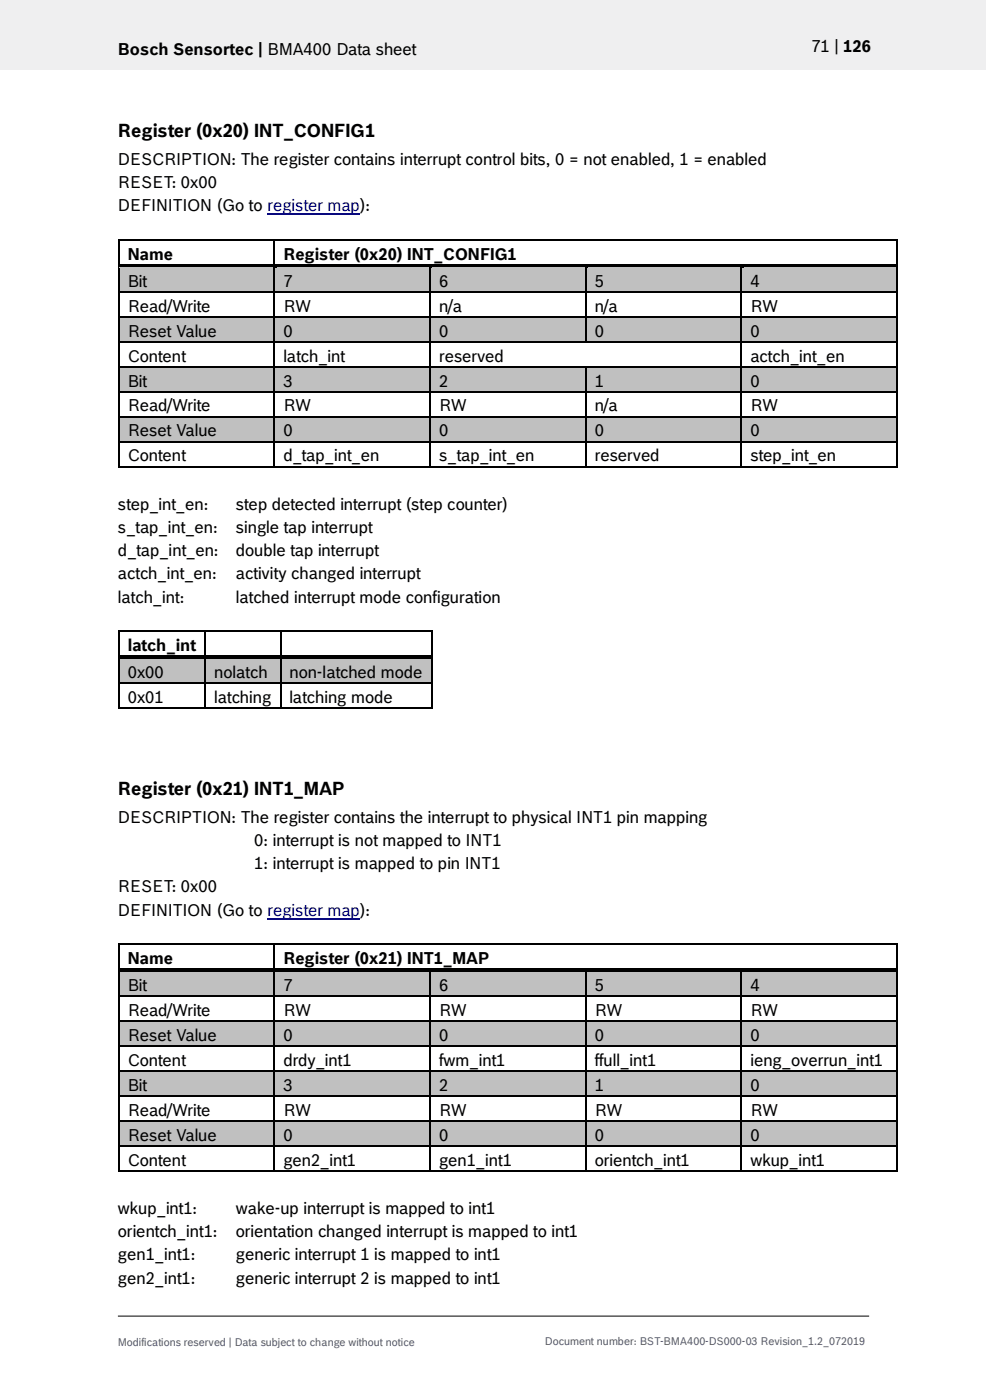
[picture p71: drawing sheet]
<svg xmlns="http://www.w3.org/2000/svg" width="210mm" height="297mm" viewBox="0 0 210 297" stroke-linecap="round" stroke-linejoin="round" font-family="sans-serif">
<defs><g id="words">
<g font-size="3.9">
<text x="25" y="29">Register (0x20) INT_CONFIG1</text>
<text x="25" y="168.6">Register (0x21) INT1_MAP</text>
</g>
<g font-size="3.5">
<text x="25" y="11.6">Bosch Sensortec | BMA400 Data sheet</text>
<text x="172.1" y="11">71 | 126</text>
<text x="25" y="35">DESCRIPTION: The register contains interrupt control bits, 0 = not enabled, 1 = enabled</text>
<text x="25" y="39.9">RESET: 0x00</text>
<text x="25" y="44.8">DEFINITION (Go to register map):</text>
<text x="27.1" y="55.1">Name</text>
<text x="60.1" y="55.1">Register (0x20) INT_CONFIG1</text>
<text x="27.1" y="60.8">Bit</text>
<text x="60.1" y="60.8">7</text>
<text x="93.2" y="60.8">6</text>
<text x="126.2" y="60.8">5</text>
<text x="159.2" y="60.8">4</text>
<text x="27.1" y="66.1">Read/Write</text>
<text x="27.1" y="71.4">Reset Value</text>
<text x="60.1" y="66.1">RW</text>
<text x="60.1" y="71.4">0</text>
<text x="93.2" y="66.1">n/a</text>
<text x="93.2" y="71.4">0</text>
<text x="126.2" y="66.1">n/a</text>
<text x="126.2" y="71.4">0</text>
<text x="159.2" y="66.1">RW</text>
<text x="159.2" y="71.4">0</text>
<text x="27.1" y="76.7">Content</text>
<text x="60.1" y="76.7">latch_int</text>
<text x="93.2" y="76.7">reserved</text>
<text x="159.2" y="76.7">actch_int_en</text>
<text x="27.1" y="82">Bit</text>
<text x="60.1" y="82">3</text>
<text x="93.2" y="82">2</text>
<text x="126.2" y="82">1</text>
<text x="159.2" y="82">0</text>
<text x="27.1" y="87.3">Read/Write</text>
<text x="60.1" y="87.3">RW</text>
<text x="93.2" y="87.3">RW</text>
<text x="126.2" y="87.3">n/a</text>
<text x="159.2" y="87.3">RW</text>
<text x="27.1" y="92.6">Reset Value</text>
<text x="60.1" y="92.6">0</text>
<text x="93.2" y="92.6">0</text>
<text x="126.2" y="92.6">0</text>
<text x="159.2" y="92.6">0</text>
<text x="27.1" y="97.9">Content</text>
<text x="60.1" y="97.9">d_tap_int_en</text>
<text x="93.2" y="97.9">s_tap_int_en</text>
<text x="126.2" y="97.9">reserved</text>
<text x="159.2" y="97.9">step_int_en</text>
<text x="25" y="108.1">step_int_en:</text>
<text x="25" y="113">s_tap_int_en:</text>
<text x="50" y="108.1">step detected interrupt (step counter)</text>
<text x="50" y="113">single tap interrupt</text>
<text x="25" y="118">d_tap_int_en:</text>
<text x="50" y="118">double tap interrupt</text>
<text x="25" y="122.9">actch_int_en:</text>
<text x="50" y="122.9">activity changed interrupt</text>
<text x="25" y="127.9">latch_int:</text>
<text x="50" y="127.9">latched interrupt mode configuration</text>
<text x="27.1" y="138.1">latch_int</text>
<text x="27.1" y="143.8">0x00</text>
<text x="45.4" y="143.8">nolatch</text>
<text x="61.4" y="143.8">non-latched mode</text>
<text x="27.1" y="149.1">0x01</text>
<text x="45.4" y="149.1">latching</text>
<text x="61.4" y="149.1">latching mode</text>
<text x="25" y="174.5">DESCRIPTION: The register contains the interrupt to physical INT1 pin mapping</text>
<text x="53.9" y="179.5">0: interrupt is not mapped to INT1</text>
<text x="53.9" y="184.4">1: interrupt is mapped to pin INT1</text>
<text x="25" y="189.3">RESET: 0x00</text>
<text x="25" y="194.3">DEFINITION (Go to register map):</text>
<text x="27.1" y="204.5">Name</text>
<text x="60.1" y="204.5">Register (0x21) INT1_MAP</text>
<text x="27.1" y="210.3">Bit</text>
<text x="27.1" y="215.5">Read/Write</text>
<text x="60.1" y="210.3">7</text>
<text x="60.1" y="215.5">RW</text>
<text x="93.2" y="210.3">6</text>
<text x="93.2" y="215.5">RW</text>
<text x="126.2" y="210.3">5</text>
<text x="126.2" y="215.5">RW</text>
<text x="159.2" y="210.3">4</text>
<text x="159.2" y="215.5">RW</text>
<text x="27.1" y="220.8">Reset Value</text>
<text x="60.1" y="220.8">0</text>
<text x="93.2" y="220.8">0</text>
<text x="126.2" y="220.8">0</text>
<text x="159.2" y="220.8">0</text>
<text x="27.1" y="226.1">Content</text>
<text x="60.1" y="226.1">drdy_int1</text>
<text x="93.2" y="226.1">fwm_int1</text>
<text x="126.2" y="226.1">ffull_int1</text>
<text x="159.2" y="226.1">ieng_overrun_int1</text>
<text x="27.1" y="231.4">Bit</text>
<text x="60.1" y="231.4">3</text>
<text x="93.2" y="231.4">2</text>
<text x="126.2" y="231.4">1</text>
<text x="159.2" y="231.4">0</text>
<text x="27.1" y="236.7">Read/Write</text>
<text x="60.1" y="236.7">RW</text>
<text x="93.2" y="236.7">RW</text>
<text x="126.2" y="236.7">RW</text>
<text x="159.2" y="236.7">RW</text>
<text x="27.1" y="242">Reset Value</text>
<text x="60.1" y="242">0</text>
<text x="93.2" y="242">0</text>
<text x="126.2" y="242">0</text>
<text x="159.2" y="242">0</text>
<text x="27.1" y="247.3">Content</text>
<text x="60.1" y="247.3">gen2_int1</text>
<text x="93.2" y="247.3">gen1_int1</text>
<text x="126.2" y="247.3">orientch_int1</text>
<text x="159.2" y="247.3">wkup_int1</text>
<text x="25" y="257.5">wkup_int1:</text>
<text x="50" y="257.5">wake-up interrupt is mapped to int1</text>
<text x="25" y="262.5">orientch_int1:</text>
<text x="50" y="262.5">orientation changed interrupt is mapped to int1</text>
<text x="25" y="267.4">gen1_int1:</text>
<text x="50" y="267.4">generic interrupt 1 is mapped to int1</text>
<text x="25" y="272.3">gen2_int1:</text>
<text x="50" y="272.3">generic interrupt 2 is mapped to int1</text>
</g>
<g font-size="2.3" fill="#535f6b">
<text x="25" y="285.5">Modifications reserved | Data subject to change without notice</text>
<text x="115.6" y="285.3">Document number: BST-BMA400-DS000-03 Revision_1.2_072019</text>
</g>
</g></defs>
<path d="M-.1 0h209.2v14.8h-209.2z" fill-rule="evenodd" fill="#efeff0"/>
<path d="M25 279.2h159.4" fill="none" stroke="#000" stroke-width=".21"/>
<path d="M56.7 45.5h19.7" fill="none" stroke="#00f" stroke-width=".25"/>
<g fill="#000">
<path d="M25 50.8h.4v.3h-.4z" fill-rule="evenodd"/>
<path d="M25 50.8h.4v.3h-.4z" fill-rule="evenodd"/>
<path d="M58 50.8h.4v.3h-.4z" fill-rule="evenodd"/>
<path d="M190.2 50.8h.3v.3h-.3z" fill-rule="evenodd"/>
<path d="M190.2 50.8h.3v.3h-.3z" fill-rule="evenodd"/>
</g>
<path d="M25.2 51.1v5M25.4 50.9h32.6M58.2 51.1v5M58.4 50.9h131.8M190.3 51.1v5" fill="none" stroke="#000" stroke-width=".34"/>
<g fill="#c0c0c0">
<path d="M25.4 56.9h32.6v4.9h-32.6z" fill-rule="evenodd"/>
<path d="M27.1 56.9h29.2v4.9h-29.2z" fill-rule="evenodd"/>
<path d="M58.4 56.9h32.7v4.9h-32.7z" fill-rule="evenodd"/>
<path d="M60.1 56.9h29.2v4.9h-29.2z" fill-rule="evenodd"/>
<path d="M91.4 56.9h32.7v4.9h-32.7z" fill-rule="evenodd"/>
<path d="M93.2 56.9h29.2v4.9h-29.2z" fill-rule="evenodd"/>
<path d="M124.4 56.9h32.7v4.9h-32.7z" fill-rule="evenodd"/>
<path d="M126.2 56.9h29.2v4.9h-29.2z" fill-rule="evenodd"/>
<path d="M157.5 56.9h32.7v4.9h-32.7z" fill-rule="evenodd"/>
<path d="M159.2 56.9h29.2v4.9h-29.2z" fill-rule="evenodd"/>
</g>
<g fill="#000">
<path d="M25 56.1h.4v.8h-.4z" fill-rule="evenodd"/>
<path d="M25.4 56.1h32.6v.7h-32.6z" fill-rule="evenodd"/>
</g>
<path d="M25.4 56.8h32.6" fill="none" stroke="#c0c0c0" stroke-width=".21"/>
<path d="M58.4 56.8l.4 .1z" fill-rule="evenodd" fill="#c0c0c0"/>
<g fill="#000">
<path d="M58 56.8l.4 .1z" fill-rule="evenodd"/>
<path d="M58 56.1h.8v.7h-.8z" fill-rule="evenodd"/>
<path d="M58.8 56.1h32.3v.7h-32.3z" fill-rule="evenodd"/>
</g>
<path d="M58.8 56.8h32.3" fill="none" stroke="#c0c0c0" stroke-width=".21"/>
<path d="M91.4 56.8l.4 .1z" fill-rule="evenodd" fill="#c0c0c0"/>
<g fill="#000">
<path d="M91.1 56.8l.3 .1z" fill-rule="evenodd"/>
<path d="M91.1 56.1h.7v.7h-.7z" fill-rule="evenodd"/>
<path d="M91.8 56.1h32.3v.7h-32.3z" fill-rule="evenodd"/>
</g>
<path d="M91.8 56.8h32.3" fill="none" stroke="#c0c0c0" stroke-width=".21"/>
<path d="M124.4 56.8l.5 .1z" fill-rule="evenodd" fill="#c0c0c0"/>
<g fill="#000">
<path d="M124.1 56.8l.3 .1z" fill-rule="evenodd"/>
<path d="M124.1 56.1h.8v.7h-.8z" fill-rule="evenodd"/>
<path d="M124.9 56.1h32.2v.7h-32.2z" fill-rule="evenodd"/>
</g>
<path d="M124.9 56.8h32.2" fill="none" stroke="#c0c0c0" stroke-width=".21"/>
<path d="M157.5 56.8l.4 .1z" fill-rule="evenodd" fill="#c0c0c0"/>
<g fill="#000">
<path d="M157.1 56.8l.4 .1z" fill-rule="evenodd"/>
<path d="M157.1 56.1h.8v.7h-.8z" fill-rule="evenodd"/>
<path d="M157.9 56.1h32.3v.7h-32.3z" fill-rule="evenodd"/>
<path d="M190.2 56.1h.3v.8h-.3z" fill-rule="evenodd"/>
<path d="M25 61.8h.4v.4h-.4z" fill-rule="evenodd"/>
<path d="M58 61.8h.4v.4h-.4z" fill-rule="evenodd"/>
<path d="M91.1 61.8h.3v.4h-.3z" fill-rule="evenodd"/>
<path d="M124.1 61.8h.3v.4h-.3z" fill-rule="evenodd"/>
<path d="M157.1 61.8h.4v.4h-.4z" fill-rule="evenodd"/>
<path d="M190.2 61.8h.3v.4h-.3z" fill-rule="evenodd"/>
</g>
<path d="M157.9 56.8h32.3" fill="none" stroke="#c0c0c0" stroke-width=".21"/>
<g fill="none" stroke="#000" stroke-width=".34">
<path d="M25.2 56.9v4.9M58.2 56.9v4.9M91.2 56.9v4.9M124.3 56.9v4.9M157.3 56.9v4.9M190.3 56.9v4.9M25.2 62.2v4.9M25.4 62h32.6M58.2 62.2v4.9M58.4 62h32.7M91.2 62.2v4.9M91.4 62h32.7"/>
<path d="M124.3 62.2v4.9M124.4 62h32.7M157.3 62.2v4.9M157.5 62h32.7M190.3 62.2v4.9"/>
</g>
<g fill="#c0c0c0">
<path d="M25.4 67.4h32.6v5h-32.6z" fill-rule="evenodd"/>
<path d="M27.1 67.4h29.2v5h-29.2z" fill-rule="evenodd"/>
<path d="M58.4 67.4h32.7v5h-32.7z" fill-rule="evenodd"/>
<path d="M60.1 67.4h29.2v5h-29.2z" fill-rule="evenodd"/>
<path d="M91.4 67.4h32.7v5h-32.7z" fill-rule="evenodd"/>
<path d="M93.2 67.4h29.2v5h-29.2z" fill-rule="evenodd"/>
<path d="M124.4 67.4h32.7v5h-32.7z" fill-rule="evenodd"/>
<path d="M126.2 67.4h29.2v5h-29.2z" fill-rule="evenodd"/>
<path d="M157.5 67.4h32.7v5h-32.7z" fill-rule="evenodd"/>
<path d="M159.2 67.4h29.2v5h-29.2z" fill-rule="evenodd"/>
</g>
<g fill="#000">
<path d="M25 67.1h.4v.3h-.4z" fill-rule="evenodd"/>
<path d="M25 72.4h.4v.3h-.4z" fill-rule="evenodd"/>
<path d="M58 67.1h.4v.3h-.4z" fill-rule="evenodd"/>
<path d="M58 72.4h.4v.3h-.4z" fill-rule="evenodd"/>
<path d="M91.1 67.1h.3v.3h-.3z" fill-rule="evenodd"/>
<path d="M91.1 72.4h.3v.3h-.3z" fill-rule="evenodd"/>
<path d="M124.1 67.1h.3v.3h-.3z" fill-rule="evenodd"/>
<path d="M124.1 72.4h.3v.3h-.3z" fill-rule="evenodd"/>
<path d="M157.1 67.1h.4v.3h-.4z" fill-rule="evenodd"/>
<path d="M157.1 72.4h.4v.3h-.4z" fill-rule="evenodd"/>
<path d="M190.2 67.1h.3v.3h-.3z" fill-rule="evenodd"/>
<path d="M190.2 72.4h.3v.3h-.3z" fill-rule="evenodd"/>
</g>
<g fill="none" stroke="#000" stroke-width=".34">
<path d="M25.2 67.4v5M25.2 72.7v5M25.4 67.3h32.6M25.4 72.6h32.6M58.2 67.4v5M58.2 72.7v5M58.4 67.3h32.7M58.4 72.6h32.7M91.2 67.4v5M91.2 72.7v5M91.4 67.3h32.7M91.4 72.6h32.7"/>
<path d="M124.3 67.4v5M124.4 67.3h32.7M124.4 72.6h32.7M157.3 67.4v5M157.3 72.7v5M157.5 67.3h32.7M157.5 72.6h32.7M190.3 67.4v5M190.3 72.7v5"/>
</g>
<g fill="#c0c0c0">
<path d="M25.4 78h32.6v5h-32.6z" fill-rule="evenodd"/>
<path d="M27.1 78h29.2v5h-29.2z" fill-rule="evenodd"/>
<path d="M58.4 78h32.7v5h-32.7z" fill-rule="evenodd"/>
<path d="M60.1 78h29.2v5h-29.2z" fill-rule="evenodd"/>
<path d="M91.4 78h32.7v5h-32.7z" fill-rule="evenodd"/>
<path d="M93.2 78h29.2v5h-29.2z" fill-rule="evenodd"/>
<path d="M124.4 78h32.7v5h-32.7z" fill-rule="evenodd"/>
<path d="M126.2 78h29.2v5h-29.2z" fill-rule="evenodd"/>
<path d="M157.5 78h32.7v5h-32.7z" fill-rule="evenodd"/>
<path d="M159.2 78h29.2v5h-29.2z" fill-rule="evenodd"/>
</g>
<g fill="#000">
<path d="M25 77.7h.4v.3h-.4z" fill-rule="evenodd"/>
<path d="M58 77.7h.4v.3h-.4z" fill-rule="evenodd"/>
<path d="M91.1 77.7h.3v.3h-.3z" fill-rule="evenodd"/>
<path d="M124.1 77.7h.3v.3h-.3z" fill-rule="evenodd"/>
<path d="M157.1 77.7h.4v.3h-.4z" fill-rule="evenodd"/>
<path d="M190.2 77.7h.3v.3h-.3z" fill-rule="evenodd"/>
<path d="M25 83h.4v.3h-.4z" fill-rule="evenodd"/>
<path d="M58 83h.4v.3h-.4z" fill-rule="evenodd"/>
<path d="M91.1 83h.3v.3h-.3z" fill-rule="evenodd"/>
<path d="M124.1 83h.3v.3h-.3z" fill-rule="evenodd"/>
<path d="M157.1 83h.4v.3h-.4z" fill-rule="evenodd"/>
<path d="M190.2 83h.3v.3h-.3z" fill-rule="evenodd"/>
</g>
<g fill="none" stroke="#000" stroke-width=".34">
<path d="M25.2 78v5M25.4 77.9h32.6M58.2 78v5M58.4 77.9h32.7M91.2 78v5M91.4 77.9h32.7M124.3 78v5M124.4 77.9h32.7M157.3 78v5M157.5 77.9h32.7M190.3 78v5M25.2 83.3v5"/>
<path d="M25.4 83.1h32.6M58.2 83.3v5M58.4 83.1h32.7M91.2 83.3v5M91.4 83.1h32.7M124.3 83.3v5M124.4 83.1h32.7M157.3 83.3v5M157.5 83.1h32.7M190.3 83.3v5"/>
</g>
<g fill="#c0c0c0">
<path d="M25.4 88.6h32.6v5h-32.6z" fill-rule="evenodd"/>
<path d="M27.1 88.6h29.2v5h-29.2z" fill-rule="evenodd"/>
<path d="M58.4 88.6h32.7v5h-32.7z" fill-rule="evenodd"/>
<path d="M60.1 88.6h29.2v5h-29.2z" fill-rule="evenodd"/>
<path d="M91.4 88.6h32.7v5h-32.7z" fill-rule="evenodd"/>
<path d="M93.2 88.6h29.2v5h-29.2z" fill-rule="evenodd"/>
<path d="M124.4 88.6h32.7v5h-32.7z" fill-rule="evenodd"/>
<path d="M126.2 88.6h29.2v5h-29.2z" fill-rule="evenodd"/>
<path d="M157.5 88.6h32.7v5h-32.7z" fill-rule="evenodd"/>
<path d="M159.2 88.6h29.2v5h-29.2z" fill-rule="evenodd"/>
</g>
<g fill="#000">
<path d="M25 88.3h.4v.3h-.4z" fill-rule="evenodd"/>
<path d="M25 93.6h.4v.3h-.4z" fill-rule="evenodd"/>
<path d="M25 98.9h.4v.3h-.4z" fill-rule="evenodd"/>
<path d="M25 98.9h.4v.3h-.4z" fill-rule="evenodd"/>
<path d="M58 88.3h.4v.3h-.4z" fill-rule="evenodd"/>
<path d="M58 93.6h.4v.3h-.4z" fill-rule="evenodd"/>
<path d="M58 98.9h.4v.3h-.4z" fill-rule="evenodd"/>
<path d="M91.1 88.3h.3v.3h-.3z" fill-rule="evenodd"/>
<path d="M91.1 93.6h.3v.3h-.3z" fill-rule="evenodd"/>
<path d="M91.1 98.9h.3v.3h-.3z" fill-rule="evenodd"/>
<path d="M124.1 88.3h.3v.3h-.3z" fill-rule="evenodd"/>
<path d="M124.1 93.6h.3v.3h-.3z" fill-rule="evenodd"/>
<path d="M124.1 98.9h.3v.3h-.3z" fill-rule="evenodd"/>
<path d="M157.1 88.3h.4v.3h-.4z" fill-rule="evenodd"/>
<path d="M157.1 93.6h.4v.3h-.4z" fill-rule="evenodd"/>
<path d="M157.1 98.9h.4v.3h-.4z" fill-rule="evenodd"/>
<path d="M190.2 88.3h.3v.3h-.3z" fill-rule="evenodd"/>
<path d="M190.2 93.6h.3v.3h-.3z" fill-rule="evenodd"/>
<path d="M190.2 98.9h.3v.3h-.3z" fill-rule="evenodd"/>
<path d="M190.2 98.9h.3v.3h-.3z" fill-rule="evenodd"/>
<path d="M25 133.8h.4v.3h-.4z" fill-rule="evenodd"/>
<path d="M25 133.8h.4v.3h-.4z" fill-rule="evenodd"/>
<path d="M43.4 133.8h.3v.3h-.3z" fill-rule="evenodd"/>
<path d="M59.4 133.8h.3v.3h-.3z" fill-rule="evenodd"/>
<path d="M91.4 133.8h.4v.3h-.4z" fill-rule="evenodd"/>
<path d="M91.4 133.8h.4v.3h-.4z" fill-rule="evenodd"/>
</g>
<g fill="none" stroke="#000" stroke-width=".34">
<path d="M25.2 88.6v5M25.2 93.9v5M25.4 88.4h32.6M25.4 93.7h32.6M25.4 99h32.6M58.2 88.6v5M58.2 93.9v5M58.4 88.4h32.7M58.4 93.7h32.7M58.4 99h32.7M91.2 88.6v5M91.2 93.9v5"/>
<path d="M91.4 88.4h32.7M91.4 93.7h32.7M91.4 99h32.7M124.3 88.6v5M124.3 93.9v5M124.4 88.4h32.7M124.4 93.7h32.7M124.4 99h32.7M157.3 88.6v5M157.3 93.9v5M157.5 88.4h32.7M157.5 93.7h32.7"/>
<path d="M157.5 99h32.7M190.3 88.6v5M190.3 93.9v5M25.2 134.1v5M25.4 134h18M43.5 134.1v5M43.7 134h15.7M59.5 134.1v5M59.7 134h31.7M91.6 134.1v5"/>
</g>
<g fill="#c0c0c0">
<path d="M25.4 139.8h18v5h-18z" fill-rule="evenodd"/>
<path d="M27.1 139.8h14.5v5h-14.5z" fill-rule="evenodd"/>
<path d="M43.7 139.8h15.6v5h-15.6z" fill-rule="evenodd"/>
<path d="M45.4 139.8h12.2v5h-12.2z" fill-rule="evenodd"/>
<path d="M59.7 139.8h31.7v5h-31.7z" fill-rule="evenodd"/>
<path d="M61.4 139.8h28.3v5h-28.3z" fill-rule="evenodd"/>
</g>
<g fill="#000">
<path d="M25 139.1h.4v.8h-.4z" fill-rule="evenodd"/>
<path d="M25.4 139.1h18v.7h-18z" fill-rule="evenodd"/>
</g>
<path d="M25.4 139.9h18" fill="none" stroke="#c0c0c0" stroke-width=".21"/>
<path d="M43.7 139.8l.4 .1z" fill-rule="evenodd" fill="#c0c0c0"/>
<g fill="#000">
<path d="M43.4 139.8l.3 .1z" fill-rule="evenodd"/>
<path d="M43.4 139.1h.7v.7h-.7z" fill-rule="evenodd"/>
<path d="M44.1 139.1h15.3v.7h-15.3z" fill-rule="evenodd"/>
</g>
<path d="M44.1 139.9h15.3" fill="none" stroke="#c0c0c0" stroke-width=".21"/>
<path d="M59.7 139.8l.4 .1z" fill-rule="evenodd" fill="#c0c0c0"/>
<g fill="#000">
<path d="M59.4 139.8l.3 .1z" fill-rule="evenodd"/>
<path d="M59.4 139.1h.7v.7h-.7z" fill-rule="evenodd"/>
<path d="M60.1 139.1h31.3v.7h-31.3z" fill-rule="evenodd"/>
<path d="M91.4 139.1h.4v.8h-.4z" fill-rule="evenodd"/>
<path d="M25 144.8h.4v.3h-.4z" fill-rule="evenodd"/>
<path d="M25 150.1h.4v.3h-.4z" fill-rule="evenodd"/>
<path d="M25 150.1h.4v.3h-.4z" fill-rule="evenodd"/>
<path d="M43.4 144.8h.3v.3h-.3z" fill-rule="evenodd"/>
<path d="M43.4 150.1h.3v.3h-.3z" fill-rule="evenodd"/>
<path d="M59.4 144.8h.3v.3h-.3z" fill-rule="evenodd"/>
<path d="M59.4 150.1h.3v.3h-.3z" fill-rule="evenodd"/>
<path d="M91.4 144.8h.4v.3h-.4z" fill-rule="evenodd"/>
<path d="M91.4 150.1h.4v.3h-.4z" fill-rule="evenodd"/>
<path d="M91.4 150.1h.4v.3h-.4z" fill-rule="evenodd"/>
<path d="M25 200.2h.4v.3h-.4z" fill-rule="evenodd"/>
<path d="M25 200.2h.4v.3h-.4z" fill-rule="evenodd"/>
<path d="M58 200.2h.4v.3h-.4z" fill-rule="evenodd"/>
<path d="M190.2 200.2h.3v.3h-.3z" fill-rule="evenodd"/>
<path d="M190.2 200.2h.3v.3h-.3z" fill-rule="evenodd"/>
</g>
<path d="M60.1 139.9h31.3" fill="none" stroke="#c0c0c0" stroke-width=".21"/>
<g fill="none" stroke="#000" stroke-width=".34">
<path d="M25.2 139.9v4.9M43.5 139.9v4.9M59.5 139.9v4.9M91.6 139.9v4.9M25.2 145.1v5M25.4 145h18M25.4 150.3h18M43.5 145.1v5M43.7 145h15.7M43.7 150.3h15.7M59.5 145.1v5M59.7 145h31.7"/>
<path d="M59.7 150.3h31.7M91.6 145.1v5M25.2 200.5v5M25.4 200.3h32.6M58.2 200.5v5M58.4 200.3h131.8M190.3 200.5v5"/>
</g>
<path d="M56.7 194.9h19.7" fill="none" stroke="#00f" stroke-width=".25"/>
<g fill="#c0c0c0">
<path d="M25.4 206.3h32.6v4.9h-32.6z" fill-rule="evenodd"/>
<path d="M27.1 206.3h29.2v4.9h-29.2z" fill-rule="evenodd"/>
<path d="M58.4 206.3h32.7v4.9h-32.7z" fill-rule="evenodd"/>
<path d="M60.1 206.3h29.2v4.9h-29.2z" fill-rule="evenodd"/>
<path d="M91.4 206.3h32.7v4.9h-32.7z" fill-rule="evenodd"/>
<path d="M93.2 206.3h29.2v4.9h-29.2z" fill-rule="evenodd"/>
<path d="M124.4 206.3h32.7v4.9h-32.7z" fill-rule="evenodd"/>
<path d="M126.2 206.3h29.2v4.9h-29.2z" fill-rule="evenodd"/>
<path d="M157.5 206.3h32.7v4.9h-32.7z" fill-rule="evenodd"/>
<path d="M159.2 206.3h29.2v4.9h-29.2z" fill-rule="evenodd"/>
</g>
<g fill="#000">
<path d="M25 205.5h.4v.8h-.4z" fill-rule="evenodd"/>
<path d="M25.4 205.5h32.6v.7h-32.6z" fill-rule="evenodd"/>
</g>
<path d="M25.4 206.3h32.6" fill="none" stroke="#c0c0c0" stroke-width=".21"/>
<path d="M58.4 206.2l.4 .1z" fill-rule="evenodd" fill="#c0c0c0"/>
<g fill="#000">
<path d="M58 206.2l.4 .1z" fill-rule="evenodd"/>
<path d="M58 205.5h.8v.7h-.8z" fill-rule="evenodd"/>
<path d="M58.8 205.5h32.3v.7h-32.3z" fill-rule="evenodd"/>
</g>
<path d="M58.8 206.3h32.3" fill="none" stroke="#c0c0c0" stroke-width=".21"/>
<path d="M91.4 206.2l.4 .1z" fill-rule="evenodd" fill="#c0c0c0"/>
<g fill="#000">
<path d="M91.1 206.2l.3 .1z" fill-rule="evenodd"/>
<path d="M91.1 205.5h.7v.7h-.7z" fill-rule="evenodd"/>
<path d="M91.8 205.5h32.3v.7h-32.3z" fill-rule="evenodd"/>
</g>
<path d="M91.8 206.3h32.3" fill="none" stroke="#c0c0c0" stroke-width=".21"/>
<path d="M124.4 206.2l.5 .1z" fill-rule="evenodd" fill="#c0c0c0"/>
<g fill="#000">
<path d="M124.1 206.2l.3 .1z" fill-rule="evenodd"/>
<path d="M124.1 205.5h.8v.7h-.8z" fill-rule="evenodd"/>
<path d="M124.9 205.5h32.2v.7h-32.2z" fill-rule="evenodd"/>
</g>
<path d="M124.9 206.3h32.2" fill="none" stroke="#c0c0c0" stroke-width=".21"/>
<path d="M157.5 206.2l.4 .1z" fill-rule="evenodd" fill="#c0c0c0"/>
<g fill="#000">
<path d="M25 211.2h.4v.4h-.4z" fill-rule="evenodd"/>
<path d="M58 211.2h.4v.4h-.4z" fill-rule="evenodd"/>
<path d="M91.1 211.2h.3v.4h-.3z" fill-rule="evenodd"/>
<path d="M124.1 211.2h.3v.4h-.3z" fill-rule="evenodd"/>
<path d="M157.1 206.2l.4 .1z" fill-rule="evenodd"/>
<path d="M157.1 205.5h.8v.7h-.8z" fill-rule="evenodd"/>
<path d="M157.1 211.2h.4v.4h-.4z" fill-rule="evenodd"/>
<path d="M157.9 205.5h32.3v.7h-32.3z" fill-rule="evenodd"/>
<path d="M190.2 205.5h.3v.8h-.3z" fill-rule="evenodd"/>
<path d="M190.2 211.2h.3v.4h-.3z" fill-rule="evenodd"/>
</g>
<path d="M157.9 206.3h32.3" fill="none" stroke="#c0c0c0" stroke-width=".21"/>
<g fill="none" stroke="#000" stroke-width=".34">
<path d="M25.2 206.3v4.9M25.2 211.6v4.9M25.4 211.4h32.6M58.2 206.3v4.9M58.2 211.6v4.9M58.4 211.4h32.7M91.2 206.3v4.9M91.2 211.6v4.9M91.4 211.4h32.7M124.3 206.3v4.9M124.3 211.6v4.9M124.4 211.4h32.7"/>
<path d="M157.3 206.3v4.9M157.3 211.6v4.9M157.5 211.4h32.7M190.3 206.3v4.9M190.3 211.6v4.9"/>
</g>
<g fill="#c0c0c0">
<path d="M25.4 216.9h32.6v4.9h-32.6z" fill-rule="evenodd"/>
<path d="M27.1 216.9h29.2v4.9h-29.2z" fill-rule="evenodd"/>
<path d="M58.4 216.9h32.7v4.9h-32.7z" fill-rule="evenodd"/>
<path d="M60.1 216.9h29.2v4.9h-29.2z" fill-rule="evenodd"/>
<path d="M91.4 216.9h32.7v4.9h-32.7z" fill-rule="evenodd"/>
<path d="M93.2 216.9h29.2v4.9h-29.2z" fill-rule="evenodd"/>
<path d="M124.4 216.9h32.7v4.9h-32.7z" fill-rule="evenodd"/>
<path d="M126.2 216.9h29.2v4.9h-29.2z" fill-rule="evenodd"/>
<path d="M157.5 216.9h32.7v4.9h-32.7z" fill-rule="evenodd"/>
<path d="M159.2 216.9h29.2v4.9h-29.2z" fill-rule="evenodd"/>
</g>
<g fill="#000">
<path d="M25 216.5h.4v.4h-.4z" fill-rule="evenodd"/>
<path d="M58 216.5h.4v.4h-.4z" fill-rule="evenodd"/>
<path d="M91.1 216.5h.3v.4h-.3z" fill-rule="evenodd"/>
<path d="M124.1 216.5h.3v.4h-.3z" fill-rule="evenodd"/>
<path d="M157.1 216.5h.4v.4h-.4z" fill-rule="evenodd"/>
<path d="M190.2 216.5h.3v.4h-.3z" fill-rule="evenodd"/>
<path d="M25 221.8h.4v.3h-.4z" fill-rule="evenodd"/>
<path d="M58 221.8h.4v.3h-.4z" fill-rule="evenodd"/>
<path d="M91.1 221.8h.3v.3h-.3z" fill-rule="evenodd"/>
<path d="M124.1 221.8h.3v.3h-.3z" fill-rule="evenodd"/>
<path d="M157.1 221.8h.4v.3h-.4z" fill-rule="evenodd"/>
<path d="M190.2 221.8h.3v.3h-.3z" fill-rule="evenodd"/>
</g>
<g fill="none" stroke="#000" stroke-width=".34">
<path d="M25.2 216.9v4.9M25.4 216.7h32.6M58.2 216.9v4.9M58.4 216.7h32.7M91.2 216.9v4.9M91.4 216.7h32.7M124.3 216.9v4.9M124.4 216.7h32.7M157.3 216.9v4.9M157.5 216.7h32.7M190.3 216.9v4.9M25.2 222.1v5"/>
<path d="M25.4 222h32.6M58.2 222.1v5M58.4 222h32.7M91.2 222.1v5M91.4 222h32.7M124.3 222.1v5M124.4 222h32.7M157.3 222.1v5M157.5 222h32.7M190.3 222.1v5"/>
</g>
<g fill="#c0c0c0">
<path d="M25.4 227.4h32.6v5h-32.6z" fill-rule="evenodd"/>
<path d="M27.1 227.4h29.2v5h-29.2z" fill-rule="evenodd"/>
<path d="M58.4 227.4h32.7v5h-32.7z" fill-rule="evenodd"/>
<path d="M60.1 227.4h29.2v5h-29.2z" fill-rule="evenodd"/>
<path d="M91.4 227.4h32.7v5h-32.7z" fill-rule="evenodd"/>
<path d="M93.2 227.4h29.2v5h-29.2z" fill-rule="evenodd"/>
<path d="M124.4 227.4h32.7v5h-32.7z" fill-rule="evenodd"/>
<path d="M126.2 227.4h29.2v5h-29.2z" fill-rule="evenodd"/>
<path d="M157.5 227.4h32.7v5h-32.7z" fill-rule="evenodd"/>
<path d="M159.2 227.4h29.2v5h-29.2z" fill-rule="evenodd"/>
</g>
<g fill="#000">
<path d="M25 227.1h.4v.3h-.4z" fill-rule="evenodd"/>
<path d="M25 232.4h.4v.3h-.4z" fill-rule="evenodd"/>
<path d="M58 227.1h.4v.3h-.4z" fill-rule="evenodd"/>
<path d="M58 232.4h.4v.3h-.4z" fill-rule="evenodd"/>
<path d="M91.1 227.1h.3v.3h-.3z" fill-rule="evenodd"/>
<path d="M91.1 232.4h.3v.3h-.3z" fill-rule="evenodd"/>
<path d="M124.1 227.1h.3v.3h-.3z" fill-rule="evenodd"/>
<path d="M124.1 232.4h.3v.3h-.3z" fill-rule="evenodd"/>
<path d="M157.1 227.1h.4v.3h-.4z" fill-rule="evenodd"/>
<path d="M157.1 232.4h.4v.3h-.4z" fill-rule="evenodd"/>
<path d="M190.2 227.1h.3v.3h-.3z" fill-rule="evenodd"/>
<path d="M190.2 232.4h.3v.3h-.3z" fill-rule="evenodd"/>
</g>
<g fill="none" stroke="#000" stroke-width=".34">
<path d="M25.2 227.4v5M25.2 232.7v5M25.4 227.3h32.6M25.4 232.6h32.6M58.2 227.4v5M58.2 232.7v5M58.4 227.3h32.7M58.4 232.6h32.7M91.2 227.4v5M91.2 232.7v5M91.4 227.3h32.7M91.4 232.6h32.7"/>
<path d="M124.3 227.4v5M124.3 232.7v5M124.4 227.3h32.7M124.4 232.6h32.7M157.3 227.4v5M157.3 232.7v5M157.5 227.3h32.7M157.5 232.6h32.7M190.3 227.4v5M190.3 232.7v5"/>
</g>
<g fill="#c0c0c0">
<path d="M25.4 238h32.6v5h-32.6z" fill-rule="evenodd"/>
<path d="M27.1 238h29.2v5h-29.2z" fill-rule="evenodd"/>
<path d="M58.4 238h32.7v5h-32.7z" fill-rule="evenodd"/>
<path d="M60.1 238h29.2v5h-29.2z" fill-rule="evenodd"/>
<path d="M91.4 238h32.7v5h-32.7z" fill-rule="evenodd"/>
<path d="M93.2 238h29.2v5h-29.2z" fill-rule="evenodd"/>
<path d="M124.4 238h32.7v5h-32.7z" fill-rule="evenodd"/>
<path d="M126.2 238h29.2v5h-29.2z" fill-rule="evenodd"/>
<path d="M157.5 238h32.7v5h-32.7z" fill-rule="evenodd"/>
<path d="M159.2 238h29.2v5h-29.2z" fill-rule="evenodd"/>
</g>
<g fill="#000">
<path d="M25 237.7h.4v.3h-.4z" fill-rule="evenodd"/>
<path d="M58 237.7h.4v.3h-.4z" fill-rule="evenodd"/>
<path d="M91.1 237.7h.3v.3h-.3z" fill-rule="evenodd"/>
<path d="M124.1 237.7h.3v.3h-.3z" fill-rule="evenodd"/>
<path d="M157.1 237.7h.4v.3h-.4z" fill-rule="evenodd"/>
<path d="M190.2 237.7h.3v.3h-.3z" fill-rule="evenodd"/>
<path d="M25 243h.4v.3h-.4z" fill-rule="evenodd"/>
<path d="M25 248.3h.4v.3h-.4z" fill-rule="evenodd"/>
<path d="M25 248.3h.4v.3h-.4z" fill-rule="evenodd"/>
<path d="M58 243h.4v.3h-.4z" fill-rule="evenodd"/>
<path d="M58 248.3h.4v.3h-.4z" fill-rule="evenodd"/>
<path d="M91.1 243h.3v.3h-.3z" fill-rule="evenodd"/>
<path d="M91.1 248.3h.3v.3h-.3z" fill-rule="evenodd"/>
<path d="M124.1 243h.3v.3h-.3z" fill-rule="evenodd"/>
<path d="M124.1 248.3h.3v.3h-.3z" fill-rule="evenodd"/>
<path d="M157.1 243h.4v.3h-.4z" fill-rule="evenodd"/>
<path d="M157.1 248.3h.4v.3h-.4z" fill-rule="evenodd"/>
<path d="M190.2 243h.3v.3h-.3z" fill-rule="evenodd"/>
<path d="M190.2 248.3h.3v.3h-.3z" fill-rule="evenodd"/>
<path d="M190.2 248.3h.3v.3h-.3z" fill-rule="evenodd"/>
</g>
<g fill="none" stroke="#000" stroke-width=".34">
<path d="M25.2 238v5M25.4 237.9h32.6M58.2 238v5M58.4 237.9h32.7M91.2 238v5M91.4 237.9h32.7M124.3 238v5M124.4 237.9h32.7M157.3 238v5M157.5 237.9h32.7M190.3 238v5M25.2 243.3v5"/>
<path d="M25.4 243.2h32.6M25.4 248.4h32.6M58.2 243.3v5M58.4 243.2h32.7M58.4 248.4h32.7M91.2 243.3v5M91.4 243.2h32.7M91.4 248.4h32.7M124.3 243.3v5M124.4 243.2h32.7M124.4 248.4h32.7M157.3 243.3v5"/>
<path d="M157.5 243.2h32.7M157.5 248.4h32.7M190.3 243.3v5"/>
</g>
<use href="#words"/>
</svg>
